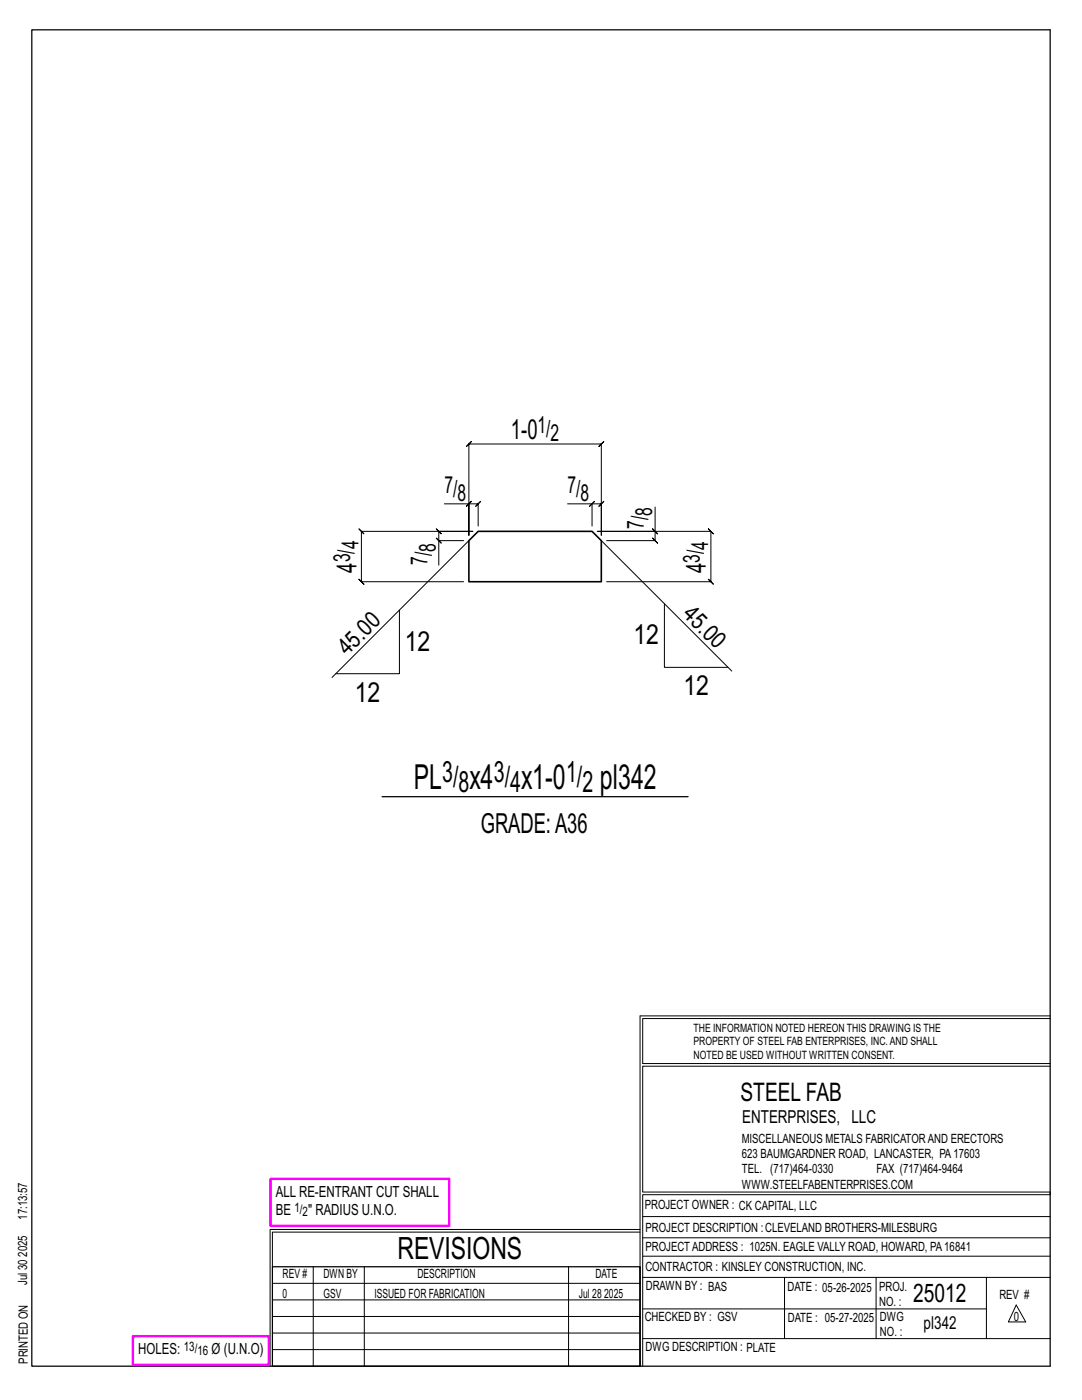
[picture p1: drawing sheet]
<svg xmlns="http://www.w3.org/2000/svg" width="216mm" height="279mm" viewBox="0 0 216 279" stroke-linecap="round" stroke-linejoin="round" font-family="sans-serif">
<defs><g id="words">
<g font-size="6.9">
<text x="82.6" y="157.5">PL</text>
<text x="93.7" y="157.5">x4</text>
<text x="104" y="157.5">x1-0</text>
<text x="119.7" y="157.5">pl342</text>
</g>
<text font-size="6.1" x="79.3" y="251.3">REVISIONS</text>
<g font-size="5.9">
<text x="88.2" y="156">3/</text>
<text x="98.5" y="156">3/</text>
<text x="113" y="156">1/</text>
<text x="91.5" y="158.1">8</text>
<text x="101.8" y="158.1">4</text>
<text x="116.2" y="158.1">2</text>
</g>
<g font-size="5.5">
<text x="101.9" y="87.6">1-0</text>
<text x="71.1" y="114.3" transform="rotate(-90 71.1 114.3)">4</text>
<text x="140.9" y="114.3" transform="rotate(-90 140.9 114.3)">4</text>
<text x="80.8" y="129.9">12</text>
<text x="126.4" y="128.6">12</text>
<text x="70.8" y="140.1">12</text>
<text x="136.4" y="138.8">12</text>
<text x="95.9" y="166.3">GRADE:A36</text>
</g>
<g font-size="5.1">
<text x="147.8" y="219.8">STEEL FAB</text>
<text x="182.2" y="259.9">25012</text>
</g>
<g font-size="4.7">
<text x="107.3" y="86.4">1/</text>
<text x="109.9" y="88">2</text>
<text x="88.7" y="98.3">7/</text>
<text x="91.3" y="100">8</text>
<text x="113.2" y="98.3">7/</text>
<text x="115.9" y="100">8</text>
<text x="128.5" y="105.6" transform="rotate(-90 128.5 105.6)">7/</text>
<text x="130.1" y="102.9" transform="rotate(-90 130.1 102.9)">8</text>
<text x="69.9" y="112.2" transform="rotate(-90 69.9 112.2)">3/</text>
<text x="71.5" y="109.6" transform="rotate(-90 71.5 109.6)">4</text>
<text x="85.3" y="112.8" transform="rotate(-90 85.3 112.8)">7/</text>
<text x="87" y="110.2" transform="rotate(-90 87 110.2)">8</text>
<text x="139.6" y="112.3" transform="rotate(-90 139.6 112.3)">3/</text>
<text x="141.3" y="109.7" transform="rotate(-90 141.3 109.7)">4</text>
<text x="136.1" y="122.8" transform="rotate(45 136.1 122.8)">45.0</text>
<text x="69.3" y="131" transform="rotate(-45 69.3 131)">45.0</text>
</g>
<g font-size="3.6">
<text x="148.1" y="224.1">ENTERPRISES, LLC</text>
<text x="184.3" y="265.2">pl342</text>
</g>
<g font-size="3.1">
<text x="55" y="238.9">ALL RE-ENTRANT CUT SHALL</text>
<text x="55" y="242.5">BE</text>
<text x="61.5" y="242.5">&quot; RADIUS U.N.O.</text>
<text x="27.6" y="270.2">HOLES:</text>
<text x="42.2" y="270.2">Ø (U.N.O)</text>
</g>
<g font-size="2.6">
<text x="58.8" y="241.8">1/</text>
<text x="60.4" y="242.7">2</text>
<text x="36.7" y="269.6">13/</text>
<text x="39.4" y="270.5">16</text>
</g>
<g font-size="2.5">
<text x="148" y="231.2">623 BAUMGARDNER ROAD, LANCASTER, PA17603</text>
<text x="148" y="228.1">MISCELLANEOUS METALS FABRICATORAND ERECTORS</text>
<text x="148" y="237.2">WWW.STEELFABENTERPRISES.COM</text>
<text x="148" y="234.2">TEL. (717)464-0330</text>
<text x="174.9" y="234.2">FAX (717)464-9464</text>
<text x="5.4" y="243.4" transform="rotate(-90 5.4 243.4)">17:13:57</text>
<text x="128.7" y="241.3">PROJECT OWNER : CK CAPITAL, LLC</text>
<text x="128.8" y="246">PROJECT DESCRIPTION :CLEVELAND BROTHERS-MILESBURG</text>
<text x="5.4" y="250.8" transform="rotate(-90 5.4 250.8)">2025</text>
<text x="128.8" y="249.7">PROJECTADDRESS : 1025N. EAGLE VALLY ROAD, HOWARD, PA16841</text>
<text x="5.4" y="256.5" transform="rotate(-90 5.4 256.5)">Jul 30</text>
<text x="56.4" y="255">REV #</text>
<text x="64.5" y="255">DWN BY</text>
<text x="83.3" y="255">DESCRIPTION</text>
<text x="118.8" y="255">DATE</text>
<text x="128.8" y="253.7">CONTRACTOR : KINSLEY CONSTRUCTION, INC.</text>
<text x="128.9" y="257.5">DRAWN BY : BAS</text>
<text x="157.1" y="257.6">DATE : 05-26-2025</text>
<text x="175.4" y="257.7">PROJ.</text>
<text x="56.4" y="259">0</text>
<text x="64.5" y="259">GSV</text>
<text x="74.7" y="259">ISSUED FOR FABRICATION</text>
<text x="115.5" y="259">Jul 28</text>
<text x="120.6" y="259">2025</text>
<text x="128.6" y="263.7">CHECKED BY : GSV</text>
<text x="157.2" y="263.7">DATE : 05-27-2025</text>
<text x="175.4" y="260.7">NO. :</text>
<text x="175.6" y="263.7">DWG</text>
<text x="199.4" y="259.2">REV #</text>
<text x="202.3" y="263.7">0</text>
<text x="128.8" y="269.7">DWG DESCRIPTION : PLATE</text>
<text x="175.6" y="266.7">NO. :</text>
<text x="5.5" y="272.2" transform="rotate(-90 5.5 272.2)">PRINTED ON</text>
</g>
<g font-size="2.3">
<text x="138.4" y="208.6">PROPERTY OF STEEL FAB ENTERPRISES, INC.AND SHALL</text>
<text x="138.4" y="205.9">THE INFORMATION NOTED HEREON THIS DRAWING IS THE</text>
<text x="138.4" y="211.3">NOTED BE USED WITHOUT WRITTEN CONSENT.</text>
</g>
</g></defs>
<g fill="none" stroke="#000" stroke-width=".2">
<path d="M87.1 107.4l1 1zM87.6 107.9v-1.9l.5 .5-1-1 .5 .5h6.8h-22.3l-.5-.5 1 1-.5-.5v10.1l-.5-.5 1 1-.5-.5h20.4M88.7 100.6h4.9v6.2v-18.2l-.5 .5 1-1-.5 .5h26.4l-.5 .5 1-1-.5 .5v18.2v-6.2l.5-.5-1 1 .5-.5h-1.9M92.5 107.9h-4.9v4.9M93.6 100.6l.5-.5-1 1zM93.6 100.6h1.8l-.5 .5 1-1-.5 .5v4.4M93.6 107.9l-27.3 27.3M113.2 100.6h4.9v4.4M117.6 101.1l1-1zM120 107.9l26 26M130.2 105.5l1 1zM130.7 101.2v4.8h-11.5h22.6l-.5-.5 1 1-.5-.5v10.1l-.5-.5 1 1-.5-.5h-20.8"/>
<path d="M130.7 106v1.9l-.5-.5 1 1-.5-.5h-9.7M79.7 121.8v12.7h-12.7M132.6 120.5v12.7h12.7M127.7 202.7v70M127.7 202.7h81.8M209.5 203.3h-81.3v9h81.3M209.5 212.8h-81.3v25.1h81.3v.5h-81.3v34.3M54.4 259.4h73.3M54.4 256.1h73.3M62.5 252.8v19.9M72.7 252.8v19.9M113.4 252.8v19.9"/>
<path d="M127.7 245.4h-73.8v27.3M127.7 245.9h-73.3v6.9M128.2 242.8h81.3M128.2 254.9h81.3M128.2 250.7h81.3M128.2 247h81.3M156.5 254.9v12.2M174.8 254.9v12.2M196.8 254.9v12.2M54.4 269.3h73.3M54.4 266h73.3M54.4 262.7h73.3"/>
<path d="M128.2 261.2h68.6M128.2 267.1h81.3M202.8 260.4l1.9 3.4h-3.5z"/>
</g>
<path d="M6.3 6h203.2v266.7h-203.2zM76.2 159h61.1M54.4 252.8h73.3v19.9h-73.3z" fill="none" stroke="#000" stroke-width=".25"/>
<path d="M54 235.3h35.6v9.3h-35.6zM26.5 266.7h27.1v5.7h-27.1z" fill="none" stroke="#f0f" stroke-width=".5"/>
<path d="M93.6 107.9l1.8-1.9h22.7l1.9 1.9v8.2h-26.4z" fill="none" stroke="#000" stroke-width=".32"/>
<use href="#words"/>
</svg>
